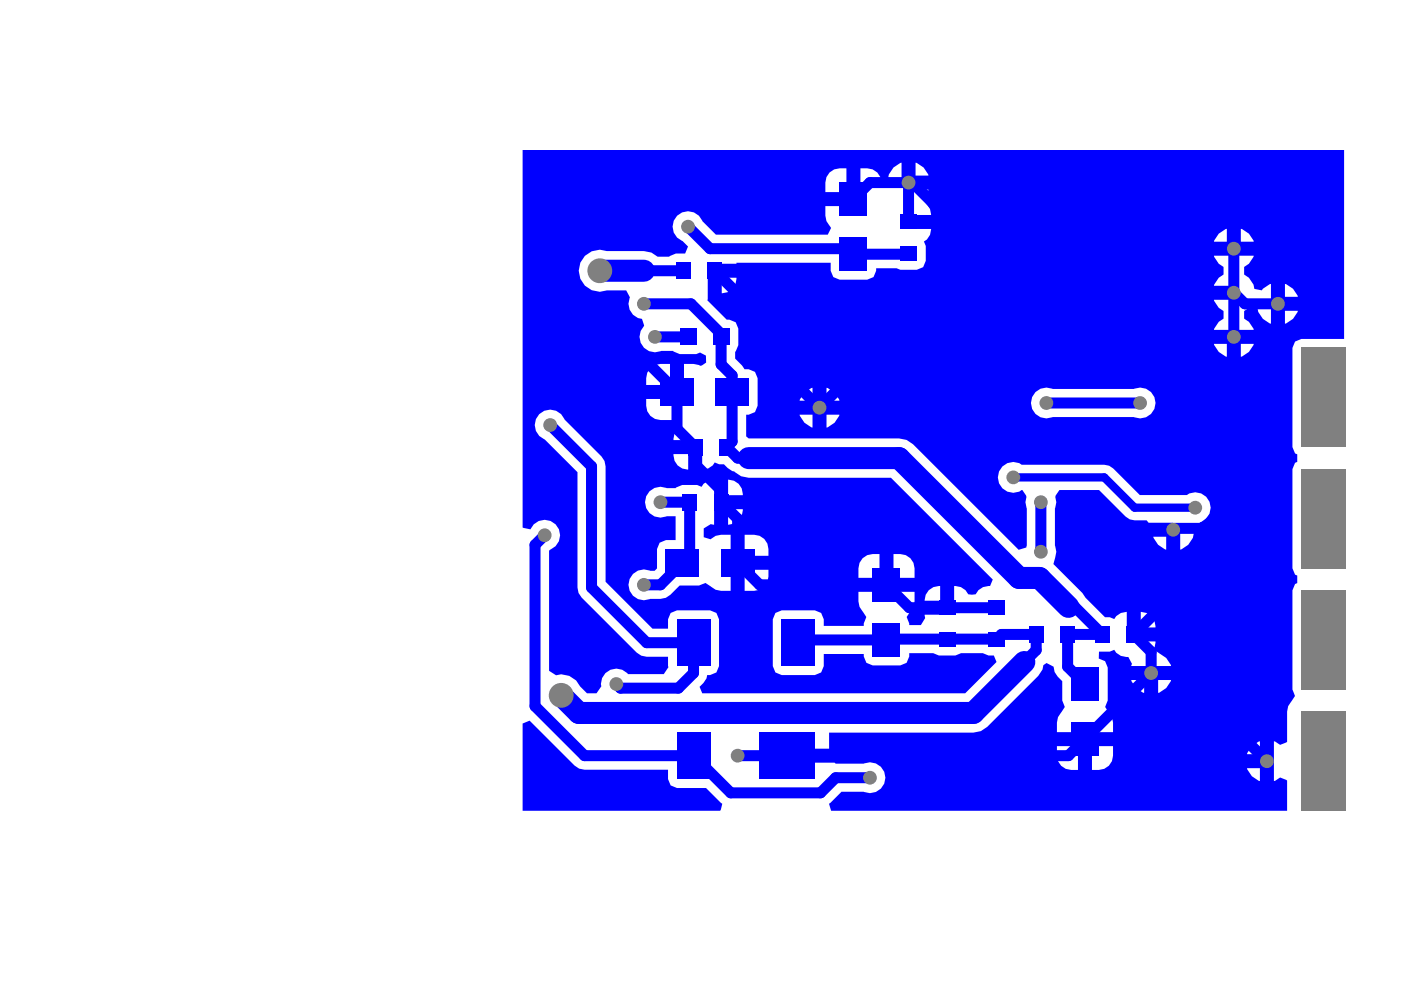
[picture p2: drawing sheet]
<svg xmlns="http://www.w3.org/2000/svg" width="297mm" height="210mm" viewBox="0 0 297 210" stroke-linecap="round" stroke-linejoin="round" font-family="sans-serif">
<g fill="#00f">
<path d="M110.8 153.4l1.5-.6 9.5 9.5 1 .7 1.1 .2h17.7v2l.6 1.3 1.3 .6h6.2l3.4 3.3-.3 1.3-.1 .2h-41.9z"/>
<path d="M110.8 32h174.2v39.9h-9.1l-1.3 .5-.6 1.4v21l.6 1.3 .4 .2v1.6l-.4 .2-.6 1.4v21l.6 1.3 .4 .2v1.6l-.4 .2-.6 1.4v21l.6 1.4-1.5 2.1-.2 1.2v6.4l-1.5 .6-1.3-.7v8.4l1.3-.8 1.5 .7v6.4h-96.7l-.4-1.5 2.6-2.5h4.8a3.3 3.3 0 0 0 4.5-3 3.3 3.3 0 0 0-4.6-3h-5.9l-.3-.2h-10v-3h8.9v-3.4h30.6l1.6-.3 1.3-.9 10.8-10.8 .9-1.3 .2-1 .7-.4 1.5 .8 .2 1.1 .6 1 1 .9v4.1l.6 1.4-1.5 2.2-.2 1.1v2h11.9v-2l-.2-1.1-1.5-2.2 .6-1.4v-7l-.6-1.3-1.3-.6v-1.4h2.3l.9-.4 .5 .6 .9 .7 1.6 .2 .8 1.5-.2 .4h8.5l-1-1.7-2.3-1.5-.2-.6 .2-1.4h-4.6v-1.5h-1.5v-4.8a2.88 2.88 0 0 0-2.7 1.6l-.9-.4h-1l-4.1-4.1-.7-1.1-6.2-6.1 .7-2.6-.3-1.3v-7.9l.3-1.3-.3-1.1 .9-1.5h8.4l5.7 5.6 .8 .6 1.1 .2h2.5l.4 .5h5.2v1.5h1.5v4.2a4.4 4.4 0 0 0 3.1-4.2l1.2-1.6h.2a3.2 3.2 0 0 0 1.6-4.6 3.2 3.2 0 0 0-4.7-1.1h-9.9l-5.7-5.7-.8-.6-1.1-.2h-17.5l-.5-.3a3.3 3.3 0 0 0-4.5 3.4 3.3 3.3 0 0 0 5.2 2.3l.8 1.5-.2 1.1 .3 1.3v7.9l-.1 .4-1.6 .5-22.4-22.4-1.4-.9-1.6-.3h-31.9l-.5-.5v-4.6h.5l1.4-.5 .5-1.4v-5.8l-.5-1.4-1.4-.5h-.8l-.6-.8-1.4-1.5v-1.4l.6-1.4v-3.5l-.5-1.4-1.4-.5h-.5l-4.1-4.1 .1-6.3h1.4v-1.5h4.6v-.2h20v1.7l.6 1.3 1.3 .6h5.9l1.3-.6 .6-1.3v-.5h4.3l.8 .3h3.5l1.3-.6 .6-1.3v-3.2l-.4-.9 .6-.4 .7-1 .2-1.3h-4.8v-2.9h4.8a2.9 2.9 0 0 0-1-2.3l-.5-1.3 1-1.8h-4.3v-1.5h-1.5v-4.2a4.1 4.1 0 0 0-2.8 3.5h-1.6v-.4l-.7-1-1-.7-1.1-.2h-1.5v6.5h-1.5v1.5h-5.9v2l.2 1.2 1 1.4-.7 1.5h-23.7l-2.9-2.9a3.3 3.3 0 0 0-5.3-1.2 3.3 3.3 0 0 0 1.1 5.4l1.2 1.2-.6 1.5h-2l-1.4 .6h-2.5l-1.3-.8-1.6-.4h-7.8l-1.5-.3a4.5 4.5 0 0 0-4.4 5.2 4.5 4.5 0 0 0 5.9 3.5h4.1l.8 1.5a3.2 3.2 0 0 0 2.5 4.5l.5 1.5a3.3 3.3 0 0 0-.4 4.2 3.3 3.3 0 0 0 4 1.1h2.5l1.4 .7h3.5l.8-.4 1.3 .7v1.5l-.9 .6-.3 .1-1.5-.4h-2v5.9h-1.5v1.5h-6.5v1.4l.2 1.2 .7 1 1 .6 1.1 .3h3.8l.4 1.4-.5 .4-.7 1-.2 1.4h4.6v1.5h1.5v4.8l1.2-.3 1-.6 .4-.6 1 .3h1l.8 .8 1 .7 .4 .1 1.4 1 1.6 .3h30.2l21.6 21.6-.6 1.3a3 3 0 0 0-3 1.8h-1.6a3 3 0 0 0-3-1.8v4.6h-1.5v1.5h-4.8l.2 .7-1 1.5h-2.4v-.3l-.6-1.4 1.5-2.1 .2-1.2v-2h-11.9v2l.2 1.2 1.5 2.1-.6 1.4v.5h-8.4v-1.4l-.6-1.3-1.3-.6h-7.1l-1.3 .6-.6 1.3v9.9l.6 1.4 1.3 .5h7.1l1.3-.5 .6-1.4v-2.5h8.4v.5l.6 1.3 1.3 .6h5.9l1.3-.6 .6-1.3v-.7h5.1l1.2 .5h3.5l1.2-.5h4.6l1.2 .5h1.1l.6 1.4-6.7 6.6h-55.7l-.6-1.4 .8-.8 .7-1 .1-.7h.6l1.4-.5 .5-1.4v-9.9l-.5-1.3-1.4-.6h-7l-1.3 .6-.6 1.3v2h-3.3l-9.9-9.9v-24.5l-.2-1.2-.7-.9-7.8-7.9a3.3 3.3 0 0 0-5.4-1.1 3.3 3.3 0 0 0 1.2 5.4l6.9 6.9v24.5l.3 1.1 .6 1 11.7 11.7 1 .6 1.1 .2h4.5l.1 2.2-1 1.5h-7.6a3.2 3.2 0 0 0-3.8-.9 3.2 3.2 0 0 0-1.8 3.5l-1 1.5h-2l-1.5-1.5-.9-1.2-1.4-1-1.7-.3-1.1 .2-1.5-1v-25.4l.2-.3a3.3 3.3 0 0 0 1.2-5.3 3.3 3.3 0 0 0-5.3 1l-1.7-.4zM194.1 34.5v2.7h2.8a4.1 4.1 0 0 0-2.8-2.7zM175.9 36.6l-.7 1-.2 1.1v2h4.5v-5h-1.5l-1.1 .2zM263.1 48.5v2.7h2.7a4.1 4.1 0 0 0-2.7-2.7zM258.4 49.5l-1 1.7h2.7v-2.7zM153 58.9v3.3a3 3 0 0 0 3.1-3.3zM272.4 60.2v2.7h2.8a4.1 4.1 0 0 0-2.8-2.7zM272.4 65.9v2.7a4.1 4.1 0 0 0 2.8-2.7zM257.4 54.2a4.1 4.1 0 0 0 2 2.5v1.4a4.1 4.1 0 0 0-2 2.5h4.2v3h-4.2a4.1 4.1 0 0 0 2 2.4v1.5a4.1 4.1 0 0 0-2 2.4h8.4a4.1 4.1 0 0 0-2-2.4v-1.6l1-.6 .2-.4 1.6 .3a4.1 4.1 0 0 0 2.9 3.4v-8.4l-1.7 1-.3 .4-1.6-.3a4 4 0 0 0-2.1-3.1v-1.5a4.1 4.1 0 0 0 2-2.5zM263.1 72.9v2.7a4.1 4.1 0 0 0 2.7-2.7zM257.4 72.9a4.1 4.1 0 0 0 2.7 2.7v-2.7zM137.9 78l-.7 1-.2 1.2v1.4h5.1v-4.4h-2.1l-1.1 .2zM219.5 83.1a3.3 3.3 0 0 0-.4 4.2 3.3 3.3 0 0 0 4.1 1.1h17.2a3.3 3.3 0 0 0 4.6-3 3.3 3.3 0 0 0-4.6-2.9h-17.2a3.2 3.2 0 0 0-3.7 .6zM175.2 82.2v2.8h2.8a4.1 4.1 0 0 0-2.8-2.8zM170.6 83.2l-1.1 1.8h2.8v-2.8zM175.2 87.9v2.8a4.2 4.2 0 0 0 2.8-2.8zM169.5 87.9a4.1 4.1 0 0 0 2.8 2.8v-2.8zM142.8 96.3a3 3 0 0 0 3.1 3.3v-3.3zM137.7 104.2a3.3 3.3 0 0 0-.4 4.1 3.3 3.3 0 0 0 4.1 1.2h1.8v5h-2l-1.3 .6-.6 1.3v4.1l-.5 .5h-1a3.3 3.3 0 0 0-4.6 3 3.3 3.3 0 0 0 4.6 3h2.2l1.2-.2 .9-.7 2-2h4.1l1.4-.5 2.1 1.4 1.2 .3h2v-11.9h-2a3.8 3.8 0 0 0-2.2 .9l-1.5-.4v-1.9l1.5-.9 .7 .2v-9.6a2.87 2.87 0 0 0-2.7 1.5l-.9-.4h-3.2a3.8 3.8 0 0 1-3.3 .6l-1.3-.2-1.2 .2zM154.4 101.7v3.3h3.1a3 3 0 0 0-3.1-3.3zM154.4 108v3.3a3 3 0 0 0 3.1-3.3zM244.5 113.8a4.1 4.1 0 0 0 2.8 2.7v-2.7zM157.9 113.4v4.4h5v-1.4a3 3 0 0 0-3-3zM189.4 117.5v5h4.5v-2a3 3 0 0 0-3-3zM182.9 118.4l-.7 .9-.2 1.2v2h4.5v-5h-1.5l-1.1 .2zM157.9 120.8v4.5h2a3 3 0 0 0 3-3.1v-1.4zM196.9 125.1l-.6 1-.3 1.3h3.3v-3.2l-1.4 .3zM241.9 129.7v3.3h3.1a3 3 0 0 0-3.1-3.3zM245.5 144.2v2.7a4.1 4.1 0 0 0 2.8-2.7zM239.8 144.2a4.1 4.1 0 0 0 2.8 2.7v-2.7zM265.4 158.2l-1 1.7h2.7v-2.7zM231.5 158.2v5h1.5a3 3 0 0 0 3-3v-2zM224.1 158.2v2a3 3 0 0 0 3 3h1.5v-5zM264.4 162.9a4.1 4.1 0 0 0 2.7 2.7v-2.7z"/>
</g>
<g fill="none" stroke="#00f" stroke-width="2.3">
<path d="M145.9 48.1l4.6 4.6M180.9 52.7v1.2M152.9 70.8v6.5l2.3 2.3v3.5M161.1 66.9v6.9M147.4 94.8v3.7l5.5 5.5v2.5l3.5 3.5M155.2 93.6l-1.1 1.2 2.3 2.3h2.3M115.5 113.5l-2.1 2M156.4 119.3l4.7 4.7M136.5 124h3.5M192.8 128.8h18.5M219.7 137.8l-2.5 2.6M227.9 128.7l5.8 5.8"/>
<path d="M130.7 145l.9 .9M226.4 141.4l3.6 3.6M184.4 164.9h-7.2l-3.2 3.2"/>
</g>
<path d="M127.2 57.4h9.3" fill="none" stroke="#00f" stroke-width="4.7"/>
<circle cx="226.4" cy="134.5" r="1.17" fill="#00f"/>
<path d="M226.4 134.5h7.3M226.5 128.7h1.4" fill="none" stroke="#00f" stroke-width="2.3"/>
<path d="M220.4 122.5l6.1 6.2" fill="none" stroke="#00f" stroke-width="4.7"/>
<circle cx="244.1" cy="142.7" r="1.17" fill="#00f"/>
<g fill="none" stroke="#00f" stroke-width="2.3">
<path d="M184.4 38.7l-3.5 3.5h-57.2l-3.5 3.5v14M193.4 38.7l14.1 14M136.5 57.4h8.4M150.5 52.7h30.4M151.5 57.4l9.6 9.5M192.6 53.7l-.1 .2h-11.6M138.9 71.4h7M146.5 64.4l6.4 6.4M161.1 73.8l12.7 12.6M261.6 62.1v9.3M263.9 64.4h7v31.9M116.6 90.1l8.8 8.8v25.7l11.7 11.7"/>
<path d="M143.5 90.9l3.9 3.9M155.2 83.1v10.5M113.4 115.5v34.2M140 106.5h6.2v11.3l-6.2 6.2M156.4 110v9.3M220.7 106.5v10.5M255.2 112h-6.2l-.3 .3v13.9l-8.3 8.3 3.7 3.7v4.5h5.8M147 136.3v6.4l-3.2 3.2h-12.2M161.1 124h26.9l4.8 4.8M169.3 133.9l1.7 1.8h17l.1-.2M212.3 134.5l-1 1h-10.5M219.7 134.5v3.3"/>
<path d="M226.4 134.5v6.9M230 156.7l-3.5 3.5M147 160.2l7.9 7.9h19.1"/>
</g>
<path d="M240.6 107.6h12.8" fill="none" stroke="#00f" stroke-width="1.8"/>
<path d="M158.7 97.1h31.9M119 147.4l3.7 3.8" fill="none" stroke="#00f" stroke-width="4.7"/>
<circle cx="144.9" cy="57.4" r="1.17" fill="#00f"/>
<path d="M184.4 38.7h9M207.5 52.7h54.1M221.9 85.4h19.8M212.3 134.5h7.4M244.1 142.7l-14.1 14" fill="none" stroke="#00f" stroke-width="2.3"/>
<path d="M216 122.5h4.4M217.2 140.4l-10.8 10.8" fill="none" stroke="#00f" stroke-width="4.7"/>
<path d="M214.8 101.2h19.3l6.5 6.4" fill="none" stroke="#00f" stroke-width="1.8"/>
<circle cx="261.6" cy="62.1" r="1.17" fill="#00f"/>
<path d="M261.6 52.7v9.4" fill="none" stroke="#00f" stroke-width="2.3"/>
<circle cx="261.6" cy="52.7" r="1.17" fill="#00f"/>
<path d="M192.6 38.7v8.4M120.2 59.7l23.3 23.4v7.8M207.5 52.7l-33.7 33.7M136.5 64.4h10M261.6 62.1l2.3 2.3M270.9 96.3l-15.7 15.7M137.1 136.3h9.9M188.1 135.5h12.7M113.4 149.7l10.5 10.5h23.1M249.9 142.7l18.7 18.7M156.4 160.2h70.1" fill="none" stroke="#00f" stroke-width="2.3"/>
<path d="M190.6 97.1l25.4 25.4M122.7 151.2h83.7" fill="none" stroke="#00f" stroke-width="4.7"/>
<g fill="#808080">
<circle cx="156.4" cy="160.2" r="1.46"/>
<circle cx="127.2" cy="57.4" r="2.63"/>
<circle cx="220.7" cy="117" r="1.46"/>
<circle cx="220.7" cy="106.5" r="1.46"/>
<circle cx="221.9" cy="85.4" r="1.46"/>
<circle cx="241.7" cy="85.4" r="1.46"/>
<circle cx="130.7" cy="145" r="1.46"/>
<circle cx="184.4" cy="164.9" r="1.46"/>
<circle cx="244.1" cy="142.7" r="1.46"/>
<circle cx="119" cy="147.4" r="2.63"/>
<circle cx="115.5" cy="113.5" r="1.46"/>
<circle cx="116.6" cy="90.1" r="1.46"/>
<circle cx="261.6" cy="71.4" r="1.46"/>
<circle cx="261.6" cy="52.7" r="1.46"/>
<circle cx="248.7" cy="112.3" r="1.46"/>
<circle cx="140" cy="106.5" r="1.46"/>
<circle cx="145.9" cy="48.1" r="1.46"/>
<circle cx="268.6" cy="161.4" r="1.46"/>
<circle cx="214.8" cy="101.2" r="1.46"/>
<circle cx="192.6" cy="38.7" r="1.46"/>
<circle cx="136.5" cy="124" r="1.46"/>
<circle cx="261.6" cy="62.1" r="1.46"/>
<circle cx="270.9" cy="64.4" r="1.46"/>
<circle cx="253.4" cy="107.6" r="1.46"/>
<circle cx="138.9" cy="71.4" r="1.46"/>
<circle cx="173.8" cy="86.4" r="1.46"/>
<circle cx="136.5" cy="64.4" r="1.46"/>
</g>
<g fill="#808080">
<path d="M275.9 150.9h9.4v21h-9.4z" fill-rule="evenodd"/>
<path d="M275.9 73.8h9.4v21h-9.4z" fill-rule="evenodd"/>
<path d="M275.9 99.5h9.4v21h-9.4z" fill-rule="evenodd"/>
<path d="M275.9 125.2h9.4v21h-9.4z" fill-rule="evenodd"/>
</g>
<g fill="#00f">
<path d="M152.9 116.4h7v5.8h-7z" fill-rule="evenodd"/>
<path d="M145.8 93h3.2v3.5h-3.2z" fill-rule="evenodd"/>
<path d="M152.5 93h3.1v3.5h-3.1z" fill-rule="evenodd"/>
<path d="M151.3 104.7h3.2v3.5h-3.2z" fill-rule="evenodd"/>
<path d="M144.6 104.7h3.2v3.5h-3.2z" fill-rule="evenodd"/>
<path d="M151.1 69.7h3.5v3.5h-3.5z" fill-rule="evenodd"/>
<path d="M151.7 80.2h7v5.8h-7z" fill-rule="evenodd"/>
<path d="M150 55.7h3.1v3.5h-3.1z" fill-rule="evenodd"/>
<path d="M185 120.5h5.9v7h-5.9z" fill-rule="evenodd"/>
<path d="M178 50.4h5.9v7h-5.9z" fill-rule="evenodd"/>
<path d="M199.1 127.3h3.5v3.1h-3.5z" fill-rule="evenodd"/>
<path d="M209.6 127.3h3.5v3.1h-3.5z" fill-rule="evenodd"/>
<path d="M227.1 141.5h5.9v7h-5.9z" fill-rule="evenodd"/>
<path d="M185 132.2h5.9v7h-5.9z" fill-rule="evenodd"/>
<path d="M178 38.7h5.9v7h-5.9z" fill-rule="evenodd"/>
<path d="M199.1 133.9h3.5v3.2h-3.5z" fill-rule="evenodd"/>
<path d="M209.6 133.9h3.5v3.2h-3.5z" fill-rule="evenodd"/>
<path d="M227.1 153.2h5.9v7h-5.9z" fill-rule="evenodd"/>
<path d="M224.8 132.8h3.1v3.5h-3.1z" fill-rule="evenodd"/>
<path d="M218.1 132.8h3.2v3.5h-3.2z" fill-rule="evenodd"/>
<path d="M232.1 132.8h3.2v3.5h-3.2z" fill-rule="evenodd"/>
<path d="M141.2 116.4h7v5.8h-7z" fill-rule="evenodd"/>
<path d="M144.1 69.7h3.5v3.5h-3.5z" fill-rule="evenodd"/>
<path d="M140 80.2h7v5.8h-7z" fill-rule="evenodd"/>
<path d="M190.9 45.5h3.5v3.1h-3.5z" fill-rule="evenodd"/>
<path d="M190.9 52.1h3.5v3.2h-3.5z" fill-rule="evenodd"/>
<path d="M143.3 55.7h3.2v3.5h-3.2z" fill-rule="evenodd"/>
<path d="M161.1 155.3h11.7v9.9h-11.7z" fill-rule="evenodd"/>
<path d="M143.5 155.3h7v9.9h-7z" fill-rule="evenodd"/>
<path d="M165.7 131.3h7.1v9.9h-7.1z" fill-rule="evenodd"/>
<path d="M143.5 131.3h7v9.9h-7z" fill-rule="evenodd"/>
<path d="M238.8 132.8h3.2v3.5h-3.2z" fill-rule="evenodd"/>
</g>
</svg>
